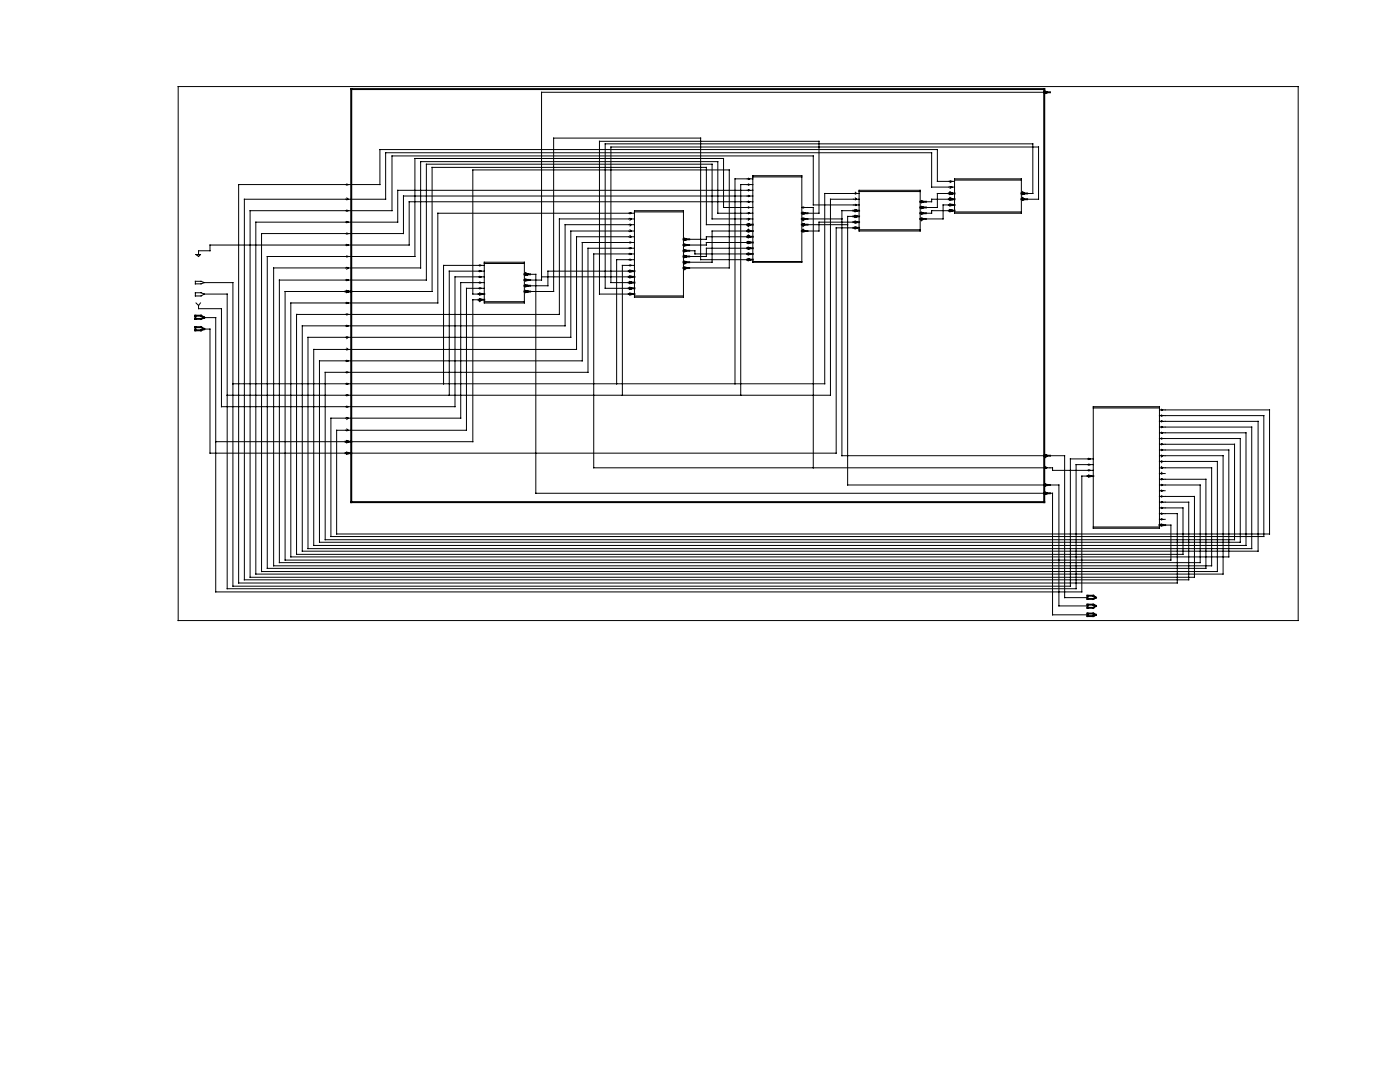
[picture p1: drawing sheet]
<svg xmlns="http://www.w3.org/2000/svg" width="279mm" height="216mm" viewBox="0 0 279 216" stroke-linecap="round" stroke-linejoin="round" font-family="sans-serif">
<g fill="none" stroke="#000" stroke-width=".2">
<path d="M35.6 17.3h223.5v106.5h-223.5zM70.1 17.8h138.3v82.4h-138.3zM208.4 18.4h-100.3v37.5h-2.3M69.2 39.5l.3 .3-.3 .1M69.2 36.7l.3 .1-.3 .2M149.4 35.6l.2 .1-.2 .1M149.4 36.7l.2 .1-.2 .2M149.4 37.8l.2 .2-.2 .1M149.4 39l.2 .1-.2 .1M150.2 35.7h-3.5v40.9M150.2 35.1h9.8v17.2h-9.8zM150.2 38h-70.8v6.3h-28.3v70.3h193v-23.7h-12.7"/>
<path d="M150.2 35.3h9.8M150.2 39.1h-69.7v7.5h-28.3v67.4h190.8v-21.9h-11.6M150.2 36.8h-2.4v42.1M170.7 38.4l.2 .2-.2 .1M170.7 39.5l.2 .3-.2 .1M171.5 38h12.1v8.1h-12.1zM171.5 38.2h12.1M171.5 38.6h-6.9v38h-118.1M171.5 39.8h-5.8v39.1h-120.4M189.4 39.8h-3.5v.5h-1.1M189.4 38.6h-2.3v2.8h-2.3M189.6 36.1l.4 .1-.4 .2"/>
<path d="M189.6 37.2l.4 .1-.4 .3M190.5 37.3h-4.6v-6.8h-108.9v9.3h-28.2v75.9h188.4v-15.5h-5.8M190.5 35.7h13.3v6.8h-13.3zM190.5 35.9h13.3M190.5 36.2h-3.4v-6.4h-111.3v7h-28.2v79.5h187.4v-13.8h-3.6M205 39.8h2.3v-10.5h-85.4v27.1h3.6M205 38.6h1.1v-9.9h-85.3v28.8h4.7M39 58.4h1.1l.7 .3-.7 .4h-1.1zM39 56.1h1.1l.7 .3-.7 .2h-1.1zM39.1 50.8h.9l-.4 .4zM40.8 56.4h5.7v60.6h167.1v-25.4h4.6M40.8 58.7h4.5v58.8h169.5v-24.8h3.4"/>
<path d="M69 58.2h-12.1v53.6h176.8v-7h-1.2M69.2 44.2l.3 .1-.3 .2M69.2 46.5l.3 .1-.3 .1M69.2 53.3l.3 .2-.3 .2M69.2 48.8l.3 .1-.3 .1M69.2 51.1l.3 .1-.3 .1M69.2 55.8l.3 .1-.3 .1M69.2 41.9l.3 .1-.3 .2M95.5 59.8h-1.1v28.3h-24.3M95.8 56.3l.2 .1-.2 .1M95.8 52.8l.2 .2-.2 .1M95.8 54l.2 .1-.2 .1"/>
<path d="M95.8 55.1l.2 .1-.2 .2M95.8 57.4l.2 .1-.2 .2M96.6 55.2h-5.8v26h-46.6v-19.6h-4.6v-.6M96.6 52.3h8v8.2h-8zM96.6 52.6h8M96.6 57.5h-3.5v28.4h-25.9v20.7h186.2v-24.8h-22M96.6 56.4h-4.7v27h-25.9v23.7h186.2v-24.2h-20.8M96.6 53h-8.1v23.6M96.6 54.1h-6.9v24.8M105.8 54.7h1.1v43.7h101.5M108.1 55.2h17.4M125.5 54.1h-16.2v2.9h-3.5"/>
<path d="M125.7 42.4l.3 .1-.3 .2M125.7 43.6l.3 .1-.3 .2M125.7 44.7l.3 .1-.3 .3M125.7 45.8l.3 .3-.3 .1M125.7 47l.3 .2-.3 .2M125.7 48.3l.3 .1-.3 .1M125.7 49.4l.3 .1-.3 .2M125.7 50.5l.3 .2-.3 .1M125.7 51.7l.3 .1-.3 .1M125.7 52.8l.3 .2-.3 .1M126.6 42.5h-39.2v18h-29.4v50.6h187.2v-21.3h-13.8M126.6 42.3h9.8"/>
<path d="M126.6 46.1h-12.7v21.2h-52.4v42.2h188.3v-24.3h-18.4M126.6 42h9.8v17.3h-9.8zM126.6 59.1h9.8M126.6 50.7h-8.1v42.6h91.6v.6h8.1M126.6 44.8h-13.8v20.2h-52.5v45h190.8v-25.9h-19.7M126.6 47.2h-11.5v22.5h-52.5v39.1h186.1v-22.4h-17.3M126.6 48.4h-10.4v23.6h-52.4v36.2h183.7v-20.7h-16.1M126.6 49.5h-9.3v24.8h-52.4v33.4h181.5v-19.1h-15M126.6 43.7h-15v19h-52.4v47.9h176.9v-9.3h-4.7M126.6 53h-2.4v25.9M126.6 51.8h-3.5v24.8M137.5 50h1.2v.7h10.4"/>
<path d="M137.5 53.5h8v-19.6h-51.1v24.8h1.1M149.1 46.1h-7v6.2h-4.6M149.1 44.8h-8.1v-11.4h-54.8v24.8h-16.1M149.1 47.2h-8.1v.6h-3.5M149.1 48.4h-8.1v.5h-3.5M149.1 49.5h-8.1v1.7h-3.5M149.1 51.8h-9.3v-24.2h-29.3v30.6h-4.7M149.4 40.1l.2 .2-.2 .1M149.4 41.3l.2 .1-.2 .1M149.4 42.4l.2 .1-.2 .2M149.4 43.6l.2 .1-.2 .2M150.2 40.3h-68.5v8.6h-39.8v1.1h-2.3v.8"/>
<path d="M150.2 42.5h-6.9v-10.2h-59.4v21.2h-29.3v59.4h187.2v-19.6h-10.4M150.2 52.2h9.8M150.2 41.4h-5.8v-9.8h-61.6v19.6h-29.5v62.2h187.4v-17.8h-9.3M150.2 43.7h-8.1v-10.9h-57v23.1h-29.3v56.4h183.7v-15.5h-8.1M160 41.4h2.3v51.9M160.3 41.3l.2 .1-.2 .1M161.2 42.5h2.2v-14.3h-43.8v30.5h5.9M161.2 43.7h6.8M161.2 44.8h8M170.3 44.3h-6.9v1.8h-2.2M170.3 42h-2.3v48.9h40.4M170.3 43.2h-1.1v53.6h39.2"/>
<path d="M170.3 45.5h-3.4v44.9h-96.8M170.7 40.8l.2 .1-.2 .1M171.5 45.8h12.1M171.5 40.9h-9.2v-9.8h-84.1v10.9h-28.3v73.2h188.5v-16.1h-7M189.4 42h-3.5v.5h-1.1M189.4 40.9h-1.2v2.8h-3.4M190.5 42.3h13.3M39.1 60.5l.5 .5M40 60.5l-.4 .5M40.8 65.7h1.1v24.7h27.1M40.8 63.4h2.3v54.7h172.8v-23.1h1.1M69.2 76.5l.3 .1-.3 .1"/>
<path d="M69.2 78.7l.3 .2-.3 .1M69.2 64.9l.3 .1-.3 .2M69.2 67.2l.3 .1-.3 .3M69.2 69.5l.3 .2-.3 .2M69.2 62.6l.3 .1-.3 .2M69.2 71.9l.3 .1-.3 .1M69.2 74.2l.3 .1-.3 .1M69.2 60.3l.3 .2-.3 .1M96.6 60.2h8M43.1 88.1h25.9M69.2 85.6l.3 .3-.3 .1M69.2 83.3l.3 .1-.3 .3"/>
<path d="M69.2 81l.3 .2-.3 .1M208.7 93.1l.2 .2-.2 .2M209.6 90.9h2.9v28.4h4.5M209.6 96.8h1.7v24.1h5.7M209.6 98.4h.5v24.3h6.9M217.3 91.4l.3 .2-.3 .1M217.3 92.6l.3 .1-.3 .1M217.3 93.7l.3 .2-.3 .1M218.2 81.2h13.2v24.2h-13.2zM218.2 81.4h13.2M231.4 94.5h1.1M231.4 97.9h1.1"/>
<path d="M231.8 81.7l.2 .1-.2 .1M231.8 82.8l.2 .1-.2 .2M231.8 83.9l.2 .2-.2 .1M231.8 85.1l.2 .1-.2 .1M231.8 86.2l.2 .2-.2 .1M231.8 87.4l.2 .1-.2 .1M231.8 88.5l.2 .1-.2 .2M231.8 89.7l.2 .1-.2 .1M231.8 90.8l.2 .1-.2 .3M231.8 91.9l.2 .2-.2 .2M231.8 93.1l.2 .2-.2 .2M231.8 94.2l.2 .3-.2 .1"/>
<path d="M231.8 95.5l.2 .1-.2 .2M231.8 96.6l.2 .2-.2 .1M231.8 97.8l.2 .1-.2 .1M231.8 98.9l.2 .2-.2 .1M218.2 105.2h13.2M231.4 103.6h1.1M231.8 100.1l.2 .1-.2 .1M231.8 101.2l.2 .1-.2 .2M231.8 102.4l.2 .1-.2 .1M231.8 103.5l.2 .1-.2 .2"/>
</g>
<g fill="none" stroke="#000" stroke-width=".38">
<path d="M70.1 17.8h138.3v82.4h-138.3zM208.4 18.4h1.2M208.7 18.3l.2 .1-.2 .1M189.4 38.6h1.1M189.4 39.8h1.1M189.6 38.4l.4 .2-.4 .1M189.6 39.5l.4 .3-.4 .1M203.8 38.6h1.2M203.8 39.8h1.2M204.1 38.4l.2 .2-.2 .1M204.1 39.5l.2 .3-.2 .1M69 58.2h1.1"/>
<path d="M69.2 58l.3 .2-.3 .1M95.5 58.7h1.1M95.5 59.8h1.1M95.8 58.5l.2 .2-.2 .1M95.8 59.7l.2 .1-.2 .3M104.6 54.7h1.2M104.6 55.9h1.2M104.6 57h1.2M104.6 58.2h1.2M104.9 54.5l.4 .2-.4 .2M104.9 55.8l.4 .1-.4 .1M104.9 56.9l.4 .1-.4 .2"/>
<path d="M104.9 58l.4 .2-.4 .1M125.5 58.7h1.1M125.5 54.1h1.1M125.5 55.2h1.1M125.5 56.4h1.1M125.5 57.5h1.1M125.7 54l.3 .1-.3 .1M125.7 55.1l.3 .1-.3 .2M125.7 56.3l.3 .1-.3 .1M125.7 57.4l.3 .1-.3 .2M125.7 58.5l.3 .2-.3 .1M136.4 47.8h1.1"/>
<path d="M136.4 48.9h1.1M136.4 50h1.1M136.4 51.2h1.1M136.4 52.3h1.1M136.4 53.5h1.1M136.7 47.6l.2 .2-.2 .1M136.7 48.8l.2 .1-.2 .1M136.7 49.9l.2 .1-.2 .2M136.7 51.1l.2 .1-.2 .1M136.7 52.2l.2 .1-.2 .3M136.7 53.3l.2 .2-.2 .2M149.1 44.8h1.1"/>
<path d="M149.1 46.1h1.1M149.1 47.2h1.1M149.1 48.4h1.1M149.1 49.5h1.1M149.1 50.7h1.1M149.1 51.8h1.1M149.4 44.7l.2 .1-.2 .3M149.4 45.8l.2 .3-.2 .1M149.4 47l.2 .2-.2 .2M149.4 48.3l.2 .1-.2 .1M149.4 49.4l.2 .1-.2 .2M149.4 50.5l.2 .2-.2 .1"/>
<path d="M149.4 51.7l.2 .1-.2 .1M160 42.5h1.2M160 43.7h1.2M160 44.8h1.2M160 46.1h1.2M160.3 42.4l.2 .1-.2 .2M160.3 43.6l.2 .1-.2 .2M160.3 44.7l.2 .1-.2 .3M160.3 45.8l.2 .3-.2 .1M170.3 42h1.2M170.3 43.2h1.2M170.3 44.3h1.2"/>
<path d="M170.3 45.5h1.2M170.7 41.9l.2 .1-.2 .2M170.7 43.1l.2 .1-.2 .1M170.7 44.2l.2 .1-.2 .2M170.7 45.3l.2 .2-.2 .1M183.6 40.3h1.2M183.6 41.4h1.2M183.6 42.5h1.2M183.6 43.7h1.2M183.9 40.1l.3 .2-.3 .1M183.9 41.3l.3 .1-.3 .1M183.9 42.4l.3 .1-.3 .2"/>
<path d="M183.9 43.6l.3 .1-.3 .2M189.4 40.9h1.1M189.4 42h1.1M189.6 40.8l.4 .1-.4 .1M189.6 41.9l.4 .1-.4 .2M39 65.3h1.1l.7 .4-.7 .2h-1.1zM39 63h1.1l.7 .4-.7 .2h-1.1zM69 88.1h1.1M69 90.4h1.1M69.2 88l.3 .1-.3 .2M69.2 90.3l.3 .1-.3 .2M208.4 90.9h1.2"/>
<path d="M208.4 96.8h1.2M208.4 98.4h1.2M208.7 90.8l.2 .1-.2 .3M208.7 96.6l.2 .2-.2 .1M208.7 98.3l.2 .1-.2 .2M217 95h1.2M217.3 94.9l.3 .1-.3 .1M217 118.9h1.2l.5 .4-.5 .2h-1.2zM231.4 104.8h1.1M231.8 104.6l.2 .2-.2 .1M217 120.7h1.2l.5 .2-.5 .4h-1.2zM217 122.4h1.2l.5 .3-.5 .2h-1.2z"/>
</g>
</svg>
